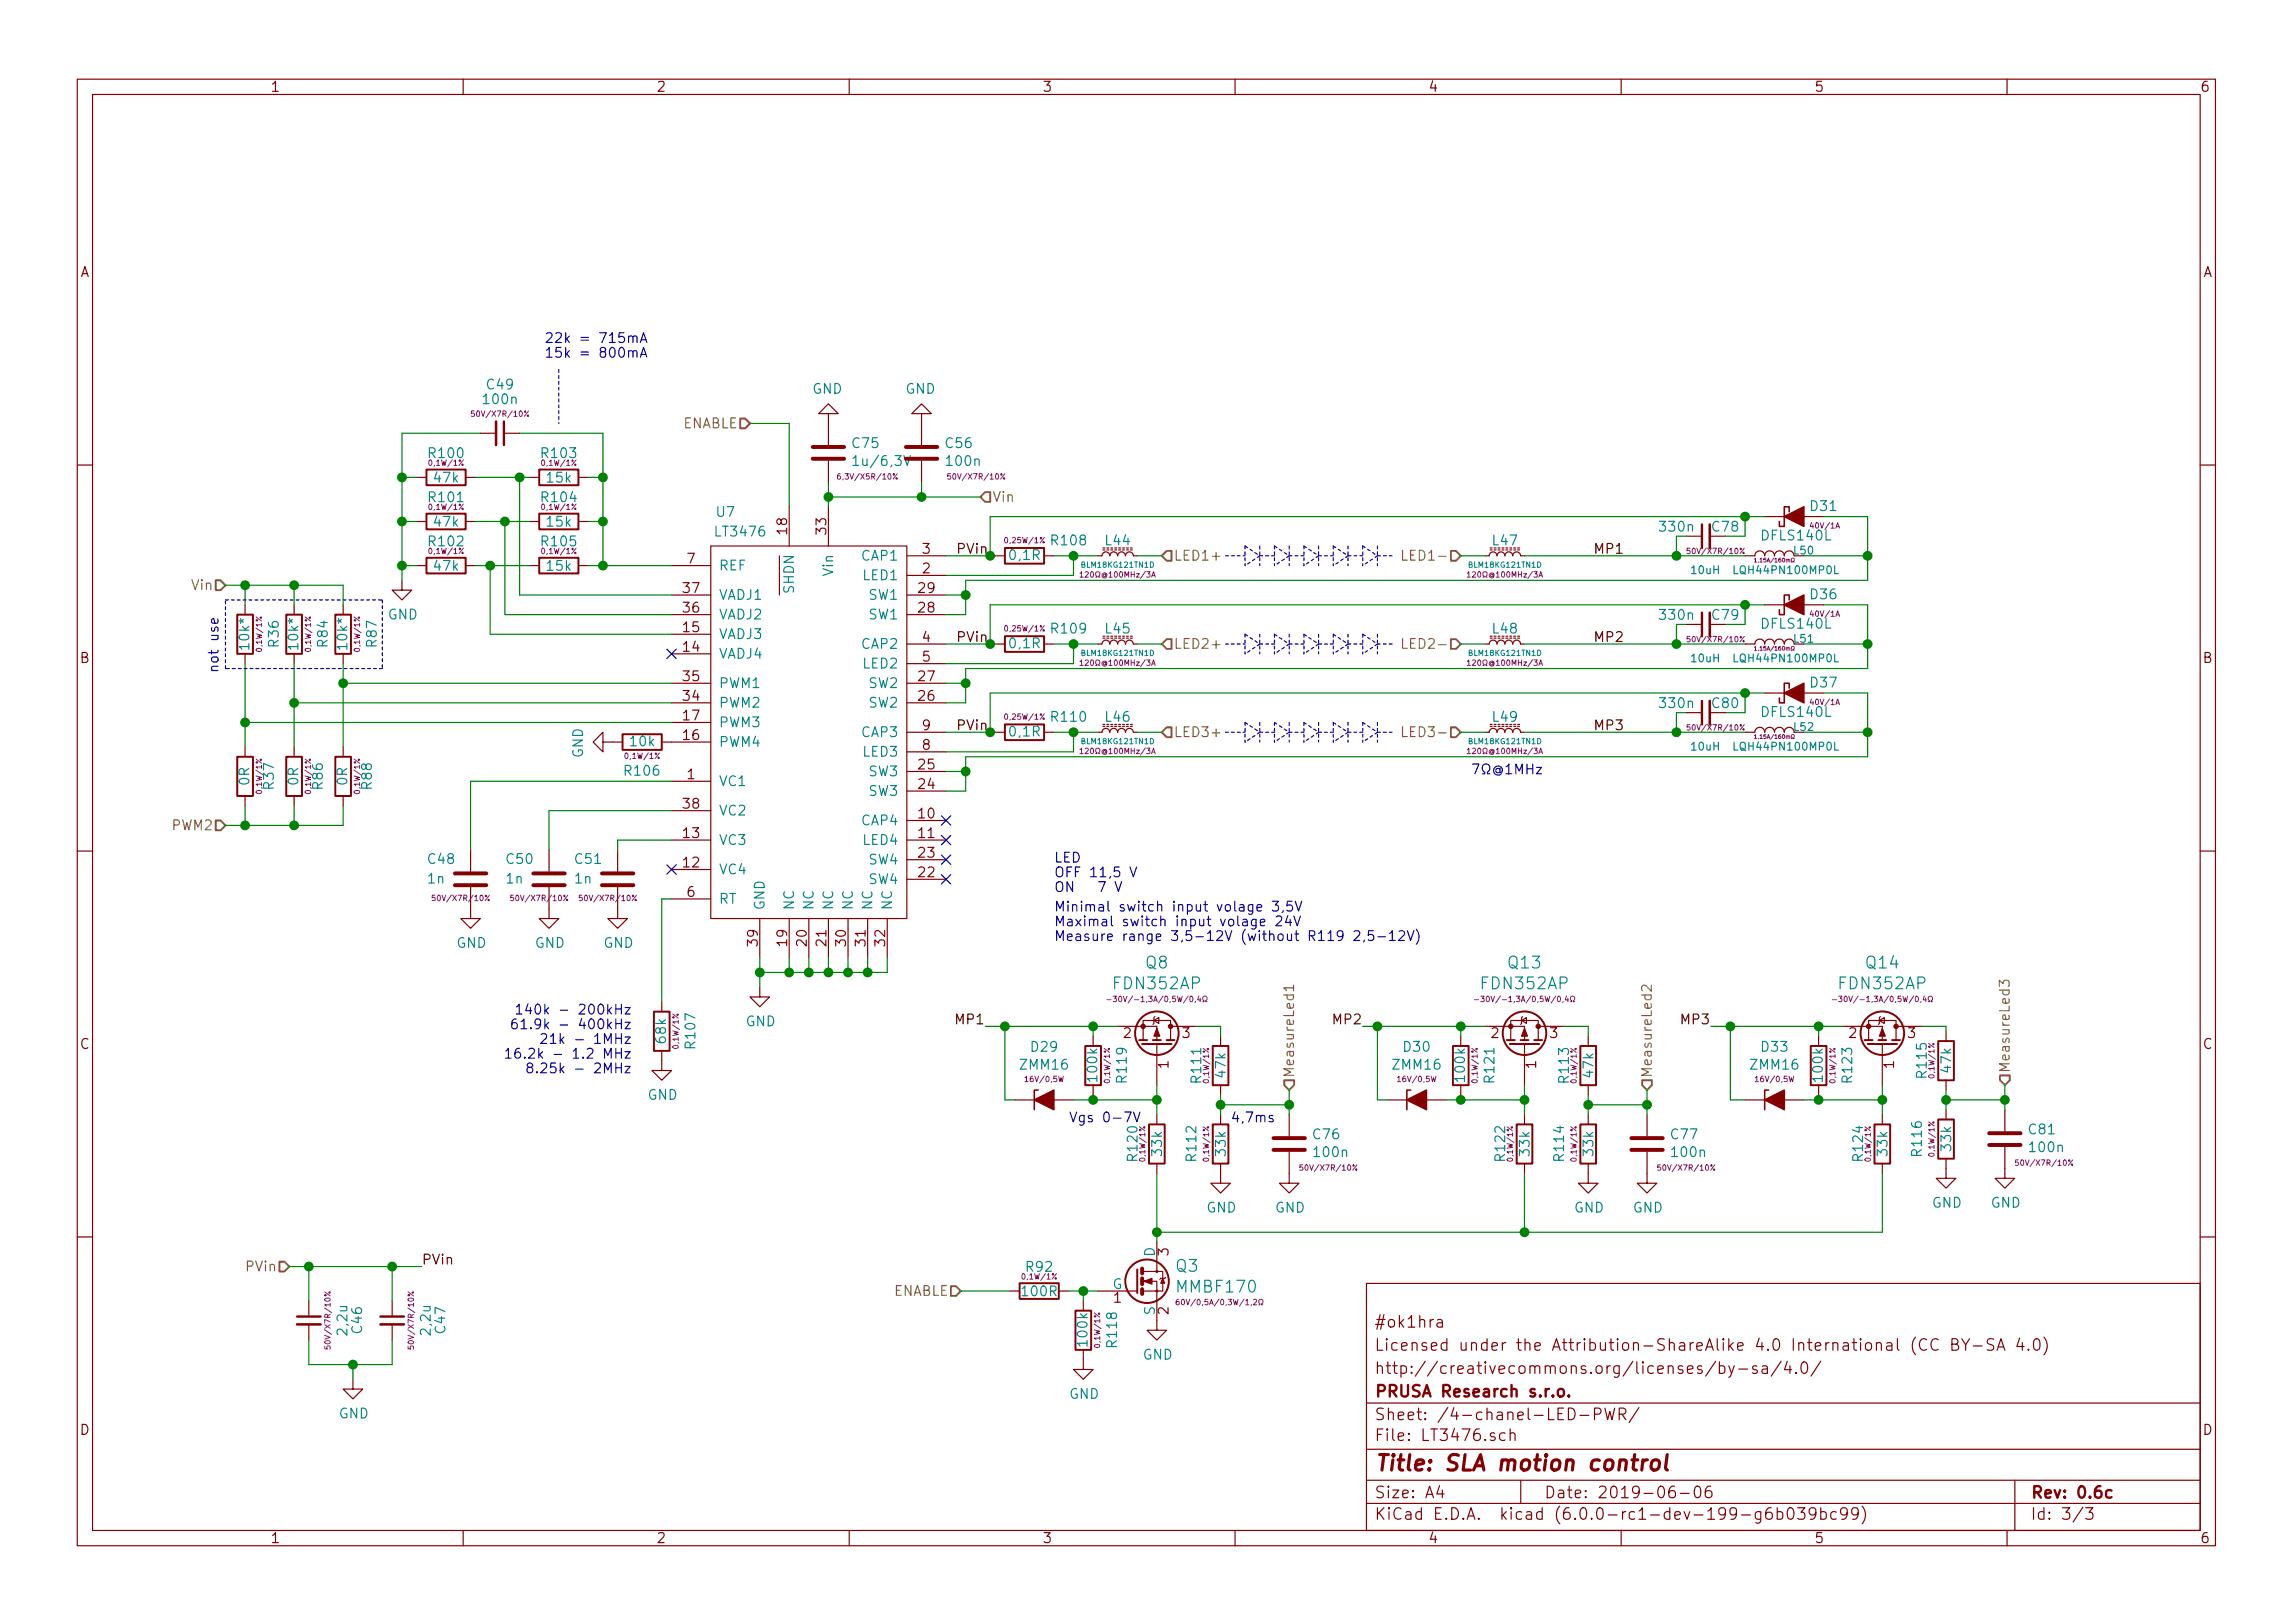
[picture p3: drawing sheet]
<svg xmlns="http://www.w3.org/2000/svg" width="297mm" height="210mm" viewBox="0 0 297 210" stroke-linecap="round" stroke-linejoin="round" font-family="sans-serif">
<defs><g id="words">
<text font-size="2.8" fill="#840000" x="178" y="190.5">Title: SLA motion control</text>
<g font-size="2.1" fill="#008484">
<text x="148.5" y="125.5">Q8</text>
<text x="195.5" y="125.5">Q13</text>
<text x="241.8" y="125.5">Q14</text>
<text x="144.4" y="128.2">FDN352AP</text>
<text x="192.1" y="128.2">FDN352AP</text>
<text x="238.4" y="128.2">FDN352AP</text>
<text x="152.4" y="164.8">Q3</text>
<text x="152.6" y="167.5">MMBF170</text>
</g>
<g font-size="2.1" fill="#840000">
<text x="178" y="172">#ok1hra</text>
<text x="178" y="178">http://creativecommons.org/licenses/by-sa/4.0/</text>
<text x="178" y="175">Licensed under the Attribution-ShareAlike 4.0 International (CC BY-SA 4.0)</text>
<text x="178" y="184">Sheet: /4-chanel-LED-PWR/</text>
<text x="178" y="181">PRUSA Research s.r.o.</text>
<text x="178" y="186.7">File: LT3476.sch</text>
<text x="178" y="196.9">KiCad E.D.A. kicad (6.0.0-rc1-dev-199-g6b039bc99)</text>
<text x="178" y="194.1">Size: A4</text>
<text x="200" y="194.1">Date: 2019-06-06</text>
<text x="263" y="194.1">Rev: 0.6c</text>
<text x="263" y="196.9">Id: 3/3</text>
</g>
<g font-size="1.8" fill="#840000">
<text x="35" y="11.9">1</text>
<text x="85" y="11.9">2</text>
<text x="135" y="11.9">3</text>
<text x="185" y="11.9">4</text>
<text x="235" y="11.9">5</text>
<text x="285" y="11.9">6</text>
<text x="10.4" y="35.9">A</text>
<text x="285.4" y="35.9">A</text>
<text x="102" y="69.2" transform="rotate(-90 102 69.2)">18</text>
<text x="107.1" y="69.2" transform="rotate(-90 107.1 69.2)">33</text>
<text x="119.5" y="71.7">3</text>
<text x="88.6" y="76.8">37</text>
<text x="89.1" y="73">7</text>
<text x="119" y="76.8">29</text>
<text x="119.5" y="74.3">2</text>
<text x="88.6" y="81.9">15</text>
<text x="88.6" y="79.4">36</text>
<text x="119" y="79.4">28</text>
<text x="119.5" y="83.2">4</text>
<text x="10.4" y="85.9">B</text>
<text x="88.6" y="84.4">14</text>
<text x="88.6" y="88.3">35</text>
<text x="119" y="88.3">27</text>
<text x="119.5" y="85.7">5</text>
<text x="285.4" y="85.9">B</text>
<text x="88.6" y="95.9">16</text>
<text x="88.6" y="93.3">17</text>
<text x="88.6" y="90.8">34</text>
<text x="119" y="90.8">26</text>
<text x="119.5" y="94.6">9</text>
<text x="89.1" y="101">1</text>
<text x="119" y="99.7">25</text>
<text x="119.5" y="97.1">8</text>
<text x="88.6" y="104.8">38</text>
<text x="119" y="106">10</text>
<text x="119" y="102.2">24</text>
<text x="88.6" y="112.4">12</text>
<text x="88.6" y="108.6">13</text>
<text x="119" y="108.6">11</text>
<text x="119" y="113.7">22</text>
<text x="119" y="111.1">23</text>
<text x="89.1" y="116.2">6</text>
<text x="98.2" y="122.5" transform="rotate(-90 98.2 122.5)">39</text>
<text x="102" y="122.5" transform="rotate(-90 102 122.5)">19</text>
<text x="104.5" y="122.5" transform="rotate(-90 104.5 122.5)">20</text>
<text x="107.1" y="122.5" transform="rotate(-90 107.1 122.5)">21</text>
<text x="109.6" y="122.5" transform="rotate(-90 109.6 122.5)">30</text>
<text x="112.1" y="122.5" transform="rotate(-90 112.1 122.5)">31</text>
<text x="114.7" y="122.5" transform="rotate(-90 114.7 122.5)">32</text>
<text x="10.4" y="135.9">C</text>
<text x="145.6" y="134.5">2</text>
<text x="153.2" y="134.5">3</text>
<text x="193.2" y="134.5">2</text>
<text x="200.8" y="134.5">3</text>
<text x="239.5" y="134.5">2</text>
<text x="247.2" y="134.5">3</text>
<text x="285.4" y="135.9">C</text>
<text x="151.4" y="138.4" transform="rotate(-90 151.4 138.4)">1</text>
<text x="199" y="138.4" transform="rotate(-90 199 138.4)">1</text>
<text x="245.4" y="138.4" transform="rotate(-90 245.4 138.4)">1</text>
<text x="151.4" y="162.7" transform="rotate(-90 151.4 162.7)">3</text>
<text x="144.3" y="168.8">1</text>
<text x="151.4" y="170.3" transform="rotate(-90 151.4 170.3)">2</text>
<text x="10.4" y="185.9">D</text>
<text x="285.4" y="185.9">D</text>
<text x="35" y="199.9">1</text>
<text x="85" y="199.9">2</text>
<text x="135" y="199.9">3</text>
<text x="185" y="199.9">4</text>
<text x="235" y="199.9">5</text>
<text x="285" y="199.9">6</text>
</g>
<g font-size="1.8" fill="#0000c2">
<text x="70.5" y="44.4">22k = 715mA</text>
<text x="70.5" y="46.3">15k = 800mA</text>
<text x="28.3" y="87.2" transform="rotate(-90 28.3 87.2)">not use</text>
<text x="190.5" y="100.3">7@1MHz</text>
<text x="136.5" y="111.8">LED</text>
<text x="136.5" y="113.7">OFF 11,5 V</text>
<text x="136.5" y="115.6">ON</text>
<text x="136.5" y="118.1">Minimal switch input volage 3,5V</text>
<text x="136.5" y="120">Maximal switch input volage 24V</text>
<text x="136.5" y="121.9">Measure range 3,5-12V (without R119 2,5-12V)</text>
<text x="70.3" y="131.4">140k - 200kHz</text>
<text x="69.3" y="137.2">16.2k - 1.2 MHz</text>
<text x="69.8" y="133.3">61.9k - 400kHz</text>
<text x="72.8" y="135.2">21k - 1MHz</text>
<text x="71.3" y="139.1">8.25k - 2MHz</text>
<text x="138.4" y="145.4">Vgs 0-7V</text>
<text x="159.4" y="145.4">4,7ms</text>
</g>
<g font-size="1.8" fill="#008484">
<text x="62.8" y="52.4">100n</text>
<text x="63.1" y="50.5">C49</text>
<text x="105.2" y="51">GND</text>
<text x="117.3" y="51">GND</text>
<text x="55.7" y="59.4">R100</text>
<text x="70.3" y="59.4">R103</text>
<text x="110.5" y="58.1">C75</text>
<text x="122.6" y="58.1">C56</text>
<text x="55.7" y="65.1">R101</text>
<text x="56.3" y="62.5">47k</text>
<text x="70.3" y="65.1">R104</text>
<text x="70.9" y="62.5">15k</text>
<text x="111.1" y="60.4">1u/6,3V</text>
<text x="122.8" y="60.4">100n</text>
<text x="55.7" y="70.8">R102</text>
<text x="56.3" y="68.2">47k</text>
<text x="70.3" y="70.8">R105</text>
<text x="70.9" y="68.2">15k</text>
<text x="92.8" y="69.5">LT3476</text>
<text x="92.9" y="67">U7</text>
<text x="136.3" y="70.7">R108</text>
<text x="143.3" y="70.7">L44</text>
<text x="193.4" y="70.7">L47</text>
<text x="221.9" y="68.9">C78</text>
<text x="228.3" y="70">DFLS140L</text>
<text x="234.6" y="66.2">D31</text>
<text x="56.3" y="74">47k</text>
<text x="70.9" y="74">15k</text>
<text x="93.1" y="77.7">VADJ1</text>
<text x="93.1" y="73.9">REF</text>
<text x="102.9" y="76.8" transform="rotate(-90 102.9 76.8)">SHDN</text>
<text x="107.9" y="74.5" transform="rotate(-90 107.9 74.5)">Vin</text>
<text x="111.7" y="72.6">CAP1</text>
<text x="111.9" y="75.2">LED1</text>
<text x="112.6" y="77.7">SW1</text>
<text x="130.9" y="72.6">0,1R</text>
<text x="234.6" y="77.6">D36</text>
<text x="32.3" y="84" transform="rotate(-90 32.3 84)">10k*</text>
<text x="36.1" y="83.8" transform="rotate(-90 36.1 83.8)">R36</text>
<text x="38.7" y="84" transform="rotate(-90 38.7 84)">10k*</text>
<text x="42.5" y="83.8" transform="rotate(-90 42.5 83.8)">R84</text>
<text x="45" y="84" transform="rotate(-90 45 84)">10k*</text>
<text x="48.8" y="83.8" transform="rotate(-90 48.8 83.8)">R87</text>
<text x="50.2" y="80.3">GND</text>
<text x="93.1" y="82.8">VADJ3</text>
<text x="93.1" y="80.3">VADJ2</text>
<text x="112.6" y="80.3">SW1</text>
<text x="130.9" y="84">0,1R</text>
<text x="136.3" y="82.1">R109</text>
<text x="143.3" y="82.1">L45</text>
<text x="193.4" y="82.1">L48</text>
<text x="215.2" y="80.3">330n</text>
<text x="221.9" y="80.3">C79</text>
<text x="228.3" y="81.5">DFLS140L</text>
<text x="93.1" y="85.3">VADJ4</text>
<text x="93.1" y="89.1">PWM1</text>
<text x="111.7" y="84.1">CAP2</text>
<text x="111.9" y="86.6">LED2</text>
<text x="112.6" y="89.1">SW2</text>
<text x="234.6" y="89.1">D37</text>
<text x="93.1" y="94.2">PWM3</text>
<text x="93.1" y="91.7">PWM2</text>
<text x="111.7" y="95.5">CAP3</text>
<text x="112.6" y="91.7">SW2</text>
<text x="130.9" y="95.4">0,1R</text>
<text x="136.3" y="93.5">R110</text>
<text x="143.3" y="93.5">L46</text>
<text x="193.4" y="93.5">L49</text>
<text x="215.2" y="91.7">330n</text>
<text x="221.9" y="91.7">C80</text>
<text x="228.3" y="92.9">DFLS140L</text>
<text x="32.3" y="101.7" transform="rotate(-90 32.3 101.7)">0R</text>
<text x="38.7" y="101.7" transform="rotate(-90 38.7 101.7)">0R</text>
<text x="45" y="101.7" transform="rotate(-90 45 101.7)">0R</text>
<text x="75.5" y="98.2" transform="rotate(-90 75.5 98.2)">GND</text>
<text x="81.1" y="100.5">R106</text>
<text x="81.7" y="96.7">10k</text>
<text x="93.1" y="101.8">VC1</text>
<text x="93.1" y="96.8">PWM4</text>
<text x="111.9" y="98">LED3</text>
<text x="112.6" y="100.6">SW3</text>
<text x="35.5" y="102.2" transform="rotate(-90 35.5 102.2)">R37</text>
<text x="41.8" y="102.2" transform="rotate(-90 41.8 102.2)">R86</text>
<text x="48.2" y="102.2" transform="rotate(-90 48.2 102.2)">R88</text>
<text x="93.1" y="105.7">VC2</text>
<text x="111.7" y="106.9">CAP4</text>
<text x="112.6" y="103.1">SW3</text>
<text x="55.5" y="111.9">C48</text>
<text x="65.7" y="111.9">C50</text>
<text x="74.6" y="111.9">C51</text>
<text x="93.1" y="113.3">VC4</text>
<text x="93.1" y="109.5">VC3</text>
<text x="111.9" y="109.5">LED4</text>
<text x="112.6" y="112">SW4</text>
<text x="55.5" y="114.5">1n</text>
<text x="65.6" y="114.5">1n</text>
<text x="74.5" y="114.5">1n</text>
<text x="93.1" y="117.1">RT</text>
<text x="99.1" y="118" transform="rotate(-90 99.1 118)">GND</text>
<text x="102.9" y="118" transform="rotate(-90 102.9 118)">NC</text>
<text x="105.4" y="118" transform="rotate(-90 105.4 118)">NC</text>
<text x="107.9" y="118" transform="rotate(-90 107.9 118)">NC</text>
<text x="110.5" y="118" transform="rotate(-90 110.5 118)">NC</text>
<text x="112.6" y="114.5">SW4</text>
<text x="113" y="118" transform="rotate(-90 113 118)">NC</text>
<text x="115.6" y="118" transform="rotate(-90 115.6 118)">NC</text>
<text x="59.1" y="122.8">GND</text>
<text x="69.3" y="122.8">GND</text>
<text x="78.2" y="122.8">GND</text>
<text x="86.3" y="135.1" transform="rotate(-90 86.3 135.1)">68k</text>
<text x="90.1" y="135.7" transform="rotate(-90 90.1 135.7)">R107</text>
<text x="96.6" y="133">GND</text>
<text x="133.6" y="136.3">D29</text>
<text x="181.9" y="136.3">D30</text>
<text x="228.2" y="136.3">D33</text>
<text x="83.9" y="142.5">GND</text>
<text x="132.3" y="138.6">ZMM16</text>
<text x="142.2" y="140" transform="rotate(-90 142.2 140)">100k</text>
<text x="146" y="140.1" transform="rotate(-90 146 140.1)">R119</text>
<text x="155.6" y="140.2" transform="rotate(-90 155.6 140.2)">R111</text>
<text x="158.8" y="139.5" transform="rotate(-90 158.8 139.5)">47k</text>
<text x="180.5" y="138.6">ZMM16</text>
<text x="189.8" y="140" transform="rotate(-90 189.8 140)">100k</text>
<text x="193.6" y="140.1" transform="rotate(-90 193.6 140.1)">R121</text>
<text x="203.3" y="140.2" transform="rotate(-90 203.3 140.2)">R113</text>
<text x="206.4" y="139.5" transform="rotate(-90 206.4 139.5)">47k</text>
<text x="226.9" y="138.6">ZMM16</text>
<text x="236.1" y="140" transform="rotate(-90 236.1 140)">100k</text>
<text x="240" y="140.1" transform="rotate(-90 240 140.1)">R123</text>
<text x="249.6" y="139.5" transform="rotate(-90 249.6 139.5)">R115</text>
<text x="252.8" y="138.9" transform="rotate(-90 252.8 138.9)">47k</text>
<text x="150.5" y="149.7" transform="rotate(-90 150.5 149.7)">33k</text>
<text x="158.8" y="149.7" transform="rotate(-90 158.8 149.7)">33k</text>
<text x="170.2" y="147.6">C76</text>
<text x="170.4" y="149.9">100n</text>
<text x="198.2" y="149.7" transform="rotate(-90 198.2 149.7)">33k</text>
<text x="206.4" y="149.7" transform="rotate(-90 206.4 149.7)">33k</text>
<text x="216.5" y="147.6">C77</text>
<text x="216.7" y="149.9">100n</text>
<text x="244.5" y="149.7" transform="rotate(-90 244.5 149.7)">33k</text>
<text x="249" y="149.7" transform="rotate(-90 249 149.7)">R116</text>
<text x="252.8" y="149" transform="rotate(-90 252.8 149)">33k</text>
<text x="262.9" y="147">C81</text>
<text x="263.1" y="149.3">100n</text>
<text x="147.4" y="150.3" transform="rotate(-90 147.4 150.3)">R120</text>
<text x="155" y="150.3" transform="rotate(-90 155 150.3)">R112</text>
<text x="195" y="150.3" transform="rotate(-90 195 150.3)">R122</text>
<text x="202.6" y="150.3" transform="rotate(-90 202.6 150.3)">R114</text>
<text x="241.4" y="150.3" transform="rotate(-90 241.4 150.3)">R124</text>
<text x="156.3" y="157.1">GND</text>
<text x="165.2" y="157.1">GND</text>
<text x="203.9" y="157.1">GND</text>
<text x="211.5" y="157.1">GND</text>
<text x="250.3" y="156.5">GND</text>
<text x="257.9" y="156.5">GND</text>
<text x="132.5" y="167.9">100R</text>
<text x="133" y="164.8">R92</text>
<text x="144.1" y="167">G</text>
<text x="149.6" y="162.8" transform="rotate(-90 149.6 162.8)">D</text>
<text x="45" y="172.8" transform="rotate(-90 45 172.8)">2,2u</text>
<text x="46.9" y="172.7" transform="rotate(-90 46.9 172.7)">C46</text>
<text x="55.8" y="172.8" transform="rotate(-90 55.8 172.8)">2,2u</text>
<text x="57.7" y="172.7" transform="rotate(-90 57.7 172.7)">C47</text>
<text x="149.6" y="170.4" transform="rotate(-90 149.6 170.4)">S</text>
<text x="140.9" y="174.3" transform="rotate(-90 140.9 174.3)">100k</text>
<text x="144.7" y="174.4" transform="rotate(-90 144.7 174.4)">R118</text>
<text x="148" y="176.1">GND</text>
<text x="43.9" y="183.8">GND</text>
<text x="138.5" y="181.2">GND</text>
</g>
<g font-size="1.8" fill="#848400">
<text x="88.4" y="55.5">ENABLE</text>
<text x="128.5" y="65">Vin</text>
<text x="24.9" y="76.4">Vin</text>
<text x="152" y="72.6">LED1+</text>
<text x="182.6" y="72.6">LED1-</text>
<text x="152" y="84.1">LED2+</text>
<text x="182.6" y="84.1">LED2-</text>
<text x="152" y="95.5">LED3+</text>
<text x="182.6" y="95.5">LED3-</text>
<text x="22.4" y="107.6">PWM2</text>
<text x="167.6" y="139.7" transform="rotate(-90 167.6 139.7)">MeasureLed1</text>
<text x="214" y="139.7" transform="rotate(-90 214 139.7)">MeasureLed2</text>
<text x="260.3" y="139.1" transform="rotate(-90 260.3 139.1)">MeasureLed3</text>
<text x="32" y="164.7">PVin</text>
<text x="115.7" y="167.9">ENABLE</text>
</g>
<g font-size="1.8">
<text x="123.8" y="71.7">PVin</text>
<text x="206.4" y="71.7">MP1</text>
<text x="123.8" y="83.2">PVin</text>
<text x="206.4" y="83.2">MP2</text>
<text x="123.8" y="94.6">PVin</text>
<text x="206.4" y="94.6">MP3</text>
<text x="124" y="132.7">MP1</text>
<text x="172.9" y="132.7">MP2</text>
<text x="218" y="132.7">MP3</text>
<text x="54.6" y="163.8">PVin</text>
</g>
<text font-size="1.8" fill="#008400" x="215.2" y="68.9">330n</text>
<g font-size="1.4" fill="#008484">
<text x="232.4" y="71.8">L50</text>
<text x="220.1" y="74.4">10uH LQH44PN100MP0L</text>
<text x="232.4" y="83.3">L51</text>
<text x="220.1" y="85.8">10uH LQH44PN100MP0L</text>
<text x="232.4" y="94.7">L52</text>
<text x="220.1" y="97.2">10uH LQH44PN100MP0L</text>
</g>
<g font-size="1" fill="#840084">
<text x="61.7" y="54">50V/X7R/10%</text>
<text x="55.8" y="60.3">0,1W/1%</text>
<text x="70.4" y="60.3">0,1W/1%</text>
<text x="109.1" y="62.1">6,3V/X5R/10%</text>
<text x="123.4" y="62.1">50V/X7R/10%</text>
<text x="55.8" y="71.8">0,1W/1%</text>
<text x="55.8" y="66.1">0,1W/1%</text>
<text x="70.4" y="71.8">0,1W/1%</text>
<text x="70.4" y="66.1">0,1W/1%</text>
<text x="130.4" y="70.4">0,25W/1%</text>
<text x="219.2" y="71.8">50V/X7R/10%</text>
<text x="234.7" y="68.5">40V/1A</text>
<text x="140.8" y="74.8">120@100MHz/3A</text>
<text x="191" y="74.8">120@100MHz/3A</text>
<text x="130.4" y="81.8">0,25W/1%</text>
<text x="219.2" y="83.2">50V/X7R/10%</text>
<text x="234.7" y="79.9">40V/1A</text>
<text x="33.9" y="84.2" transform="rotate(-90 33.9 84.2)">0,1W/1%</text>
<text x="40.3" y="84.2" transform="rotate(-90 40.3 84.2)">0,1W/1%</text>
<text x="46.6" y="84.2" transform="rotate(-90 46.6 84.2)">0,1W/1%</text>
<text x="140.8" y="86.3">120@100MHz/3A</text>
<text x="191" y="86.3">120@100MHz/3A</text>
<text x="130.4" y="93.2">0,25W/1%</text>
<text x="219.2" y="94.6">50V/X7R/10%</text>
<text x="234.7" y="91.3">40V/1A</text>
<text x="81.2" y="98.3">0,1W/1%</text>
<text x="140.8" y="97.7">120@100MHz/3A</text>
<text x="191" y="97.7">120@100MHz/3A</text>
<text x="33.9" y="102.6" transform="rotate(-90 33.9 102.6)">0,1W/1%</text>
<text x="40.3" y="102.6" transform="rotate(-90 40.3 102.6)">0,1W/1%</text>
<text x="46.6" y="102.6" transform="rotate(-90 46.6 102.6)">0,1W/1%</text>
<text x="56.6" y="116.7">50V/X7R/10%</text>
<text x="66.8" y="116.7">50V/X7R/10%</text>
<text x="75.6" y="116.7">50V/X7R/10%</text>
<text x="145.4" y="129.8">-30V/-1,3A/0,5W/0,4</text>
<text x="193" y="129.8">-30V/-1,3A/0,5W/0,4</text>
<text x="239.3" y="129.8">-30V/-1,3A/0,5W/0,4</text>
<text x="87.9" y="135.6" transform="rotate(-90 87.9 135.6)">0,1W/1%</text>
<text x="133.1" y="140.2">16V/0,5W</text>
<text x="143.8" y="140" transform="rotate(-90 143.8 140)">0,1W/1%</text>
<text x="156.6" y="140" transform="rotate(-90 156.6 140)">0,1W/1%</text>
<text x="181.4" y="140.2">16V/0,5W</text>
<text x="191.4" y="140" transform="rotate(-90 191.4 140)">0,1W/1%</text>
<text x="204.2" y="140" transform="rotate(-90 204.2 140)">0,1W/1%</text>
<text x="227.7" y="140.2">16V/0,5W</text>
<text x="237.8" y="140" transform="rotate(-90 237.8 140)">0,1W/1%</text>
<text x="250.6" y="139.4" transform="rotate(-90 250.6 139.4)">0,1W/1%</text>
<text x="250.6" y="149.6" transform="rotate(-90 250.6 149.6)">0,1W/1%</text>
<text x="148.4" y="150.2" transform="rotate(-90 148.4 150.2)">0,1W/1%</text>
<text x="156.6" y="150.2" transform="rotate(-90 156.6 150.2)">0,1W/1%</text>
<text x="169" y="151.7">50V/X7R/10%</text>
<text x="196" y="150.2" transform="rotate(-90 196 150.2)">0,1W/1%</text>
<text x="204.2" y="150.2" transform="rotate(-90 204.2 150.2)">0,1W/1%</text>
<text x="215.3" y="151.7">50V/X7R/10%</text>
<text x="242.3" y="150.2" transform="rotate(-90 242.3 150.2)">0,1W/1%</text>
<text x="261.7" y="151">50V/X7R/10%</text>
<text x="132.6" y="165.8">0,1W/1%</text>
<text x="153.8" y="169.1">60V/0,5A/0,3W/1,2</text>
<text x="42.8" y="174.2" transform="rotate(-90 42.8 174.2)">50V/X7R/10%</text>
<text x="53.6" y="174.2" transform="rotate(-90 53.6 174.2)">50V/X7R/10%</text>
<text x="142.5" y="174.3" transform="rotate(-90 142.5 174.3)">0,1W/1%</text>
</g>
<g font-size="1" fill="#008484">
<text x="140.3" y="73.6">BLM18KG121TN1D</text>
<text x="190.5" y="73.6">BLM18KG121TN1D</text>
<text x="140.3" y="85">BLM18KG121TN1D</text>
<text x="190.5" y="85">BLM18KG121TN1D</text>
<text x="140.3" y="96.4">BLM18KG121TN1D</text>
<text x="190.5" y="96.4">BLM18KG121TN1D</text>
</g>
<g font-size=".7" fill="#840084">
<text x="227.9" y="72.8">1,15A/160m</text>
<text x="227.9" y="84.3">1,15A/160m</text>
<text x="227.9" y="95.7">1,15A/160m</text>
</g>
</g></defs>
<g fill="none" stroke="#840000" stroke-width=".15">
<path d="M10 10.3h277v189.9h-277zM12 12.2h273v186.1h-273zM60 10.3v1.9M110 10.3v1.9M160 10.3v1.9M210 10.3v1.9M260 10.3v1.9M62.2 56.1h2.1M65.3 56.1h2M107.3 53.6h1.3l-1.3-1.3-1.3 1.3h1.3v4.1M107.3 59.7v2.8M119.4 53.6h1.2l-1.2-1.3-1.3 1.3h1.3v4.1"/>
<path d="M119.4 59.7v2.8M10 60.2h2M31.7 78.4v1.2M38.1 78.4v1.2M44.4 78.4v1.2M52.1 75.2v1.2h1.2l-1.2 1.3-1.3-1.3h1.3M54 73.3h1.2M54 67.6h1.2M54 61.8h1.2M60.3 73.3h1.3M60.3 67.6h1.3M60.3 61.8h1.3"/>
<path d="M68.6 73.3h1.2M68.6 67.6h1.2M68.6 61.8h1.2M74.9 73.3h1.3M74.9 67.6h1.3M74.9 61.8h1.3M87 79.6h5.1M87 77.1h5.1M87 73.3h5.1M92.1 70.7h25.4v48.3h-25.4zM101 72v5.1M102.2 65.7v5"/>
<path d="M107.3 65.7v5M117.5 74.5h5.1M117.5 79.6h5.1M117.5 77.1h5.1M117.5 72h5.1M128.9 72h1.3M135.3 72h1.2M142.2 72h.5a.51 .51 0 0 1 .6-.5 .51 .51 0 0 1 .5 .5 .51 .51 0 0 1 .5-.5 .51 .51 0 0 1 .5 .5 .51 .51 0 0 1 .5-.5 .51 .51 0 0 1 .5 .5 .51 .51 0 0 1 .5-.5 .51 .51 0 0 1 .5 .5h.5M192.4 72h.5a.51 .51 0 0 1 .5-.5 .51 .51 0 0 1 .5 .5 .51 .51 0 0 1 .5-.5 .51 .51 0 0 1 .5 .5 .51 .51 0 0 1 .6-.5 .51 .51 0 0 1 .5 .5 .51 .51 0 0 1 .5-.5 .51 .51 0 0 1 .5 .5h.5M218.4 69.5h2.1M226.1 72h1.2a.63 .63 0 0 1 .7-.6 .63 .63 0 0 1 .6 .6 .63 .63 0 0 1 .6-.6 .63 .63 0 0 1 .7 .6 .63 .63 0 0 1 .6-.6 .63 .63 0 0 1 .6 .6 .63 .63 0 0 1 .7-.6 .63 .63 0 0 1 .6 .6M228.6 66.9h7.6"/>
<path d="M228.6 78.4h7.6M285 60.2h2M31.7 84.7v1.3M31.7 96.8v1.2M38.1 84.7v1.3M38.1 96.8v1.2M44.4 84.7v1.3M44.4 96.8v1.2M78.1 96.1v-1.2l-1.3 1.2 1.3 1.3v-1.3h2.5M85.7 96.1h6.4M87 84.7h5.1M87 82.2h5.1"/>
<path d="M87 93.6h5.1M87 91.1h5.1M87 88.5h5.1M117.5 99.9h5.1M117.5 91.1h5.1M117.5 88.5h5.1M117.5 83.4h5.1M117.5 86h5.1M117.5 97.4h5.1M117.5 94.9h5.1M128.9 83.4h1.3M128.9 94.9h1.3"/>
<path d="M135.3 83.4h1.2M135.3 94.9h1.2M142.2 83.4h.5a.51 .51 0 0 1 .6-.5 .51 .51 0 0 1 .5 .5 .51 .51 0 0 1 .5-.5 .51 .51 0 0 1 .5 .5 .51 .51 0 0 1 .5-.5 .51 .51 0 0 1 .5 .5 .51 .51 0 0 1 .5-.5 .51 .51 0 0 1 .5 .5h.5M142.2 94.9h.5a.51 .51 0 0 1 .6-.5 .51 .51 0 0 1 .5 .5 .51 .51 0 0 1 .5-.5 .51 .51 0 0 1 .5 .5 .51 .51 0 0 1 .5-.5 .51 .51 0 0 1 .5 .5 .51 .51 0 0 1 .5-.5 .51 .51 0 0 1 .5 .5h.5M192.4 83.4h.5a.51 .51 0 0 1 .5-.5 .51 .51 0 0 1 .5 .5 .51 .51 0 0 1 .5-.5 .51 .51 0 0 1 .5 .5 .51 .51 0 0 1 .6-.5 .51 .51 0 0 1 .5 .5 .51 .51 0 0 1 .5-.5 .51 .51 0 0 1 .5 .5h.5M192.4 94.9h.5a.51 .51 0 0 1 .5-.5 .51 .51 0 0 1 .5 .5 .51 .51 0 0 1 .5-.5 .51 .51 0 0 1 .5 .5 .51 .51 0 0 1 .6-.5 .51 .51 0 0 1 .5 .5 .51 .51 0 0 1 .5-.5 .51 .51 0 0 1 .5 .5h.5M218.4 80.9h2.1M218.4 92.3h2.1M226.1 83.4h1.2a.63 .63 0 0 1 .7-.6 .63 .63 0 0 1 .6 .6 .63 .63 0 0 1 .6-.6 .63 .63 0 0 1 .7 .6 .63 .63 0 0 1 .6-.6 .63 .63 0 0 1 .6 .6 .63 .63 0 0 1 .7-.6 .63 .63 0 0 1 .6 .6M226.1 94.9h1.2a.63 .63 0 0 1 .7-.7 .63 .63 0 0 1 .6 .7 .63 .63 0 0 1 .6-.7 .63 .63 0 0 1 .7 .7 .63 .63 0 0 1 .6-.7 .63 .63 0 0 1 .6 .7 .63 .63 0 0 1 .7-.7 .63 .63 0 0 1 .6 .7M228.6 89.8h7.6M10 110.3h2"/>
<path d="M31.7 103.1v1.3M38.1 103.1v1.3M44.4 103.1v1.3M61 114.9v4.1h1.2l-1.2 1.3-1.3-1.3h1.3M61 110.1v2.8M71.1 114.9v4.1h1.3l-1.3 1.3-1.3-1.3h1.3M71.1 110.1v2.8M80 114.9v4.1h1.3l-1.3 1.3-1.3-1.3h1.3M80 110.1v2.8M87 101.2h5.1M87 108.8h5.1M87 112.6h5.1"/>
<path d="M87 105h5.1M87 116.5h5.1M98.4 119v5.1M102.2 119v5.1M104.8 119v5.1M107.3 119v5.1M109.9 119v5.1M112.4 119v5.1M114.9 119v5.1M117.5 106.3h5.1M117.5 108.8h5.1M117.5 113.9h5.1"/>
<path d="M117.5 111.4h5.1M117.5 102.5h5.1M285 110.3h2M85.7 136.1v2.6h1.3l-1.3 1.2-1.2-1.2h1.2M85.7 129.8v1.3M98.4 127.9v1.3h1.3l-1.3 1.2-1.2-1.2h1.2M141.6 134.2v1.3M144.8 133h5.1v1.7M149.5 132.2l.6-.4v.8zM149.6 131.7l-.1 .1v.8l-.1 .1M149.9 135.2v5.4M151.6 133v-.8h-3.5v2.5"/>
<path d="M151.6 133v1.7M151.6 133h3.3M158.1 134.2v1.3M189.2 134.2v1.3M192.4 133h5.1v1.7M197.1 132.2l.6-.4v.8zM197.2 131.7l-.1 .1v.8l-.1 .1M197.5 135.2v5.4M199.3 133v-.8h-3.6v2.5M199.3 133h3.3M199.3 133v1.7M205.7 134.2v1.3"/>
<path d="M235.6 134.2v1.3M238.8 133h5v1.7M243.5 132.2l.6-.4v.8zM243.6 131.7l-.1 .1v.8l-.2 .1M243.8 135.2v5.4M245.6 133v-.8h-3.5v2.5M245.6 133h3.3M245.6 133v1.7M252.1 133.6v1.3M252.1 139.9v1.3M131.4 142.5h7.7M141.6 140.6v1.3"/>
<path d="M149.9 144.4v1.3M149.9 150.7v1.3M158.1 150.7v2.6h1.3l-1.3 1.3-1.3-1.3h1.3M158.1 140.6v1.3M158.1 144.4v1.3M167 149.2v4.1h1.3l-1.3 1.3-1.3-1.3h1.3M167 144.4v2.8M179.7 142.5h7.6M189.2 140.6v1.3M197.5 144.4v1.3M197.5 150.7v1.3M205.7 150.7v2.6h1.3l-1.3 1.3-1.2-1.3h1.2"/>
<path d="M205.7 140.6v1.3M205.7 144.4v1.3M213.4 149.2v4.1h1.2l-1.2 1.3-1.3-1.3h1.3M213.4 144.4v2.8M226.1 142.5h7.6M235.6 140.6v1.3M243.8 144.4v1.3M243.8 150.7v1.3M252.1 150.1v2.5h1.3l-1.3 1.3-1.3-1.3h1.3M252.1 143.8v1.2M259.7 148.6v4h1.3l-1.3 1.3-1.3-1.3h1.3M259.7 143.8v2.8"/>
<path d="M10 160.2h2M40 168.5v2.1M40 171.6v2M45.7 178.7v1.3h1.3l-1.3 1.2-1.3-1.2h1.3M50.8 168.5v2.1M50.8 171.6v2M130.8 167.3h1.3M137.2 167.3h1.2M140.3 174.9v2.5h1.3l-1.3 1.3-1.2-1.3h1.2M140.3 168.5v1.3M142.2 167.3h5.1M148.1 167.3h1.8v5h1.2l-1.2 1.3-1.3-1.3h1.3"/>
<path d="M149.9 160.9v3.8h-1.8M149.9 164.7h.7v2.6h-.7v-1.3h-1.8M151 165.5l-.1 .1h-.5l-.2 .1M177 166.3h108v32h-108zM186.2 171l.1-.1 .5 .1v.1v.8M186.8 171.3l-.5 .1a.29 .29 0 0 0-.2 .2 .29 .29 0 0 0 .2 .3h.5M222.2 176.3l-1.2 2M222.7 177a.53 .53 0 0 1 .7 .1v.7a.53 .53 0 0 1-.7 0M222.7 176.4v1.5M224 176.9l.3 1M224.7 176.9l-.5 1.4-.2 .1M225.2 177.4h1.2"/>
<path d="M227.6 177l-.4-.1-.2 .3a.48 .48 0 0 0 .6 .3l.1 .1-.1 .2-.1 .1-.5-.1M228.3 177l.1-.1 .5 .1 .1 .1v.8M229 177.3l-.6 .1a.29 .29 0 0 0-.2 .2 .29 .29 0 0 0 .2 .3l.6-.1M230.7 176.3l-1.3 2M231.5 176.3l-.3 1.1h.9M231.9 176.9v1M232.7 177.8v.1l-.1-.1h.1v.1M233.5 176.6a.35 .35 0 0 1 .3-.2 .35 .35 0 0 1 .3 .3 .77 .77 0 0 1-.4 1.2 .9 .9 0 0 1-.2-1.3zM235.9 176.3l-1.3 2M248.1 173.2a1.79 1.79 0 0 0 0 2.3M249.6 173.6a.6 .6 0 0 0-.8 0 .6 .6 0 0 0-.2 .7 .58 .58 0 0 0 .3 .6 .58 .58 0 0 0 .7-.1M251.1 173.6a.6 .6 0 0 0-.8 0 .6 .6 0 0 0-.2 .7 .58 .58 0 0 0 .3 .6 .58 .58 0 0 0 .7-.1"/>
<path d="M252.9 174.1h.5a.36 .36 0 0 0 .3-.3 .36 .36 0 0 0-.3-.4h-.5v1.5h.5a.4 .4 0 0 0 .3-.4 .4 .4 0 0 0-.3-.4M254.1 173.4l.5 .8 .5-.8M254.6 174.2v.7M255.6 174.4h1.2M258.3 173.5l-.2-.1-.5 .1a.36 .36 0 0 0-.2 .4 .36 .36 0 0 0 .3 .2 .53 .53 0 0 1 .6 .4 .33 .33 0 0 1-.3 .4l-.6-.1M258.7 174.9l.5-1.5 .5 1.5M258.9 174.5h.7M261.6 173.3l-.3 1.1h.9M262 173.9v1M262.8 174.8v.1l-.1-.1h.1v.1M263.6 173.6a.37 .37 0 0 1 .3-.2 .37 .37 0 0 1 .3 .3 1.26 1.26 0 0 1-.1 1.1 .37 .37 0 0 1-.6-.2 1.49 1.49 0 0 1 .1-1zM264.8 173.2a1.71 1.71 0 0 1 0 2.3"/>
<path d="M285 160.2h2M60 198.3v1.9M110 198.3v1.9M160 198.3v1.9M177 194.8h108M177 191.8h108M177 187.8h108M177 181.8h108M186.5 192.5l-.4 1h1M186.8 193v1M195 185.7a.5 .5 0 0 0-.7 0v.6a.47 .47 0 0 0 .5 .3l.2-.1M195.6 185.7a.38 .38 0 0 1 .7 .1v.8"/>
<path d="M195.6 185.1v1.5M197 191.8v3M204.7 183.4h1.1M206.6 183.2h.5a.41 .41 0 0 0 .3-.4 .41 .41 0 0 0-.3-.4h-.5v1.5M207.9 182.4l.4 1.5 .2-1.1 .3 1.1 .4-1.5M209.8 183.2h.5a.4 .4 0 0 0 .3-.4 .4 .4 0 0 0-.3-.4h-.5v1.5M210 198.3v1.9M210.1 183.2l.5 .7M212.3 182.3l-1.3 2M216.9 192.5a.62 .62 0 0 0-.7 .7v.5a.48 .48 0 0 0 .8 .2 .61 .61 0 0 0-.1-.7 .51 .51 0 0 0-.7 .2M217.7 193.5h1.1M219.6 192.7a.37 .37 0 0 1 .4-.2 .37 .37 0 0 1 .3 .3 1.26 1.26 0 0 1-.2 1.1 .34 .34 0 0 1-.5-.2 1.35 1.35 0 0 1 0-1z"/>
<path d="M221.6 192.5a.59 .59 0 0 0-.7 .7l.1 .7a.48 .48 0 0 0 .8-.2l-.1-.5a.51 .51 0 0 0-.7 0l-.1 .2M228.1 195.8v1.2a.42 .42 0 0 1-.6 .3M228.1 195.9a.48 .48 0 0 0-.6 .1l-.1 .1 .1 .6a.48 .48 0 0 0 .6 0M229.4 195.3a.62 .62 0 0 0-.7 .7v.5a.48 .48 0 0 0 .8 .2l.1-.2-.1-.5a.48 .48 0 0 0-.8 .2M230.2 195.9a.53 .53 0 0 1 .7 .1v.7a.53 .53 0 0 1-.7 0M230.2 195.3v1.5M231.7 195.4a.36 .36 0 0 1 .6 .2 .77 .77 0 0 1-.4 1.2l-.3-.1a1.26 1.26 0 0 1 .1-1.3zM232.9 195.3h.9l-.5 .6 .4 .1 .1 .2-.1 .5-.2 .1h-.4l-.2-.1M235.2 196l-.3 .3h-.3l-.2-.3v-.4l.1-.2 .4-.1 .3 .2a1.19 1.19 0 0 1-.3 1.2l-.4 .1M235.9 195.9a.53 .53 0 0 1 .6 .1v.7a.53 .53 0 0 1-.6 0M235.9 195.3v1.5M237.9 195.9a.48 .48 0 0 0-.7 .1v.1v.6a.48 .48 0 0 0 .7 0"/>
<path d="M239.3 196l-.3 .3h-.3l-.3-.3v-.4a.47 .47 0 0 1 .6-.3l.2 .2a1.19 1.19 0 0 1-.2 1.2l-.4 .1M240.7 196l-.1 .2a.48 .48 0 0 1-.7-.1v-.6a.48 .48 0 0 1 .7-.1v.1a1.19 1.19 0 0 1-.2 1.2l-.4 .1M241.2 195.1a1.71 1.71 0 0 1 0 2.3M260 198.3v1.9M261 191.8v6.5M269.8 195.2l-1.2 2M270.2 195.3h.9l-.5 .6 .4 .1 .1 .2-.1 .5-.2 .1h-.4l-.2-.1"/>
<circle cx="149.9" cy="164.7" r=".13"/>
<circle cx="149.9" cy="167.3" r=".13"/>
</g>
<path d="M65.3 54.6v3.1M220.5 67.9v3.1M220.5 79.4v3M220.5 90.8v3M38.5 170.6h3M49.3 170.6h3M201.9 180.1a.41 .41 0 0 1 .7 .1v.4a.41 .41 0 0 1-.4 .3 .41 .41 0 0 1-.4-.3zM203.2 180.8h.1l-.1 .1v-.1v.1M273.5 193.1a.53 .53 0 0 0-.6 .1v.7a.53 .53 0 0 0 .6 0" fill="none" stroke="#840000" stroke-width=".3"/>
<path d="M212.8 189.1l-.1 1.3M213.4 189.1a.55 .55 0 0 0-.6 .4M214.1 189.2a.53 .53 0 0 1 .9 .3l-.1 .6a.54 .54 0 0 1-.5 .4 .54 .54 0 0 1-.5-.4v-.6zM216 188.4l-.3 1.8 .3 .2" fill="none" stroke="#840000" stroke-width=".41"/>
<g fill="none" stroke="#008400" stroke-width=".15">
<path d="M62.2 56.1h-10.1v19.1M67.3 56.1h10.8v17.2M97.2 54.9h5v10.8M29.2 75.8h15.2v2.6M31.7 75.8v2.6M38.1 75.8v2.6M52.1 73.3h1.9M52.1 67.6h1.9M52.1 61.8h1.9M61.6 73.3h7M61.6 67.6h7M61.6 61.8h7"/>
<path d="M63.5 73.3v8.9h23.5M65.4 67.6v12h21.6M67.3 61.8v15.3h19.7M76.2 73.3h10.8M76.2 67.6h1.9M76.2 61.8h1.9M107.3 62.5v3.2M107.3 64.4h19.7M119.4 62.5v1.9M122.6 77.1h2.5M122.6 72h6.3M136.5 72h5.7"/>
<path d="M139.1 72v2.5h-16.5M147.3 72h3.2M189.2 72h3.2M197.5 72h28.6M217.2 69.5v2.5M226.1 66.9v2.6h-2.6M226.1 78.4v2.5h-2.6M228.6 66.9h-100.3v5.1M228.6 78.4h-100.3v5M233.7 72h8.2M236.2 66.9h5.7v8.3h-116.8v4.4h-2.5M236.2 78.4h5.7v8.2h-116.8v4.5h-2.5"/>
<path d="M31.7 86v10.8M31.7 93.6h55.3M38.1 91.1h48.9M38.1 86v10.8M44.4 88.5h42.6M44.4 86v10.8M122.6 83.4h6.3M122.6 88.5h2.5M122.6 94.9h6.3M122.6 99.9h2.5M136.5 83.4h5.7M136.5 94.9h5.7"/>
<path d="M139.1 83.4v2.6h-16.5M139.1 94.9v2.5h-16.5M147.3 83.4h3.2M147.3 94.9h3.2M189.2 83.4h3.2M189.2 94.9h3.2M197.5 83.4h28.6M197.5 94.9h28.6M217.2 80.9v2.5M217.2 92.3v2.6M226.1 89.8v2.5h-2.6M228.6 89.8h-100.3v5.1"/>
<path d="M233.7 83.4h8.2M233.7 94.9h8.2M236.2 89.8h5.7v8.2h-116.8v4.5h-2.5M31.7 104.4v2.5M38.1 104.4v2.5M44.4 104.4v2.5h-15.2M87 116.5h-1.3v13.3M87 101.2h-26v8.9M87 105h-15.9v5.1M87 108.8h-7v1.3M98.4 124.1v3.8M102.2 124.1v1.9"/>
<path d="M104.8 124.1v1.9M107.3 124.1v1.9M109.9 124.1v1.9M112.4 124.1v1.9M114.9 124.1v1.9h-16.5M127.6 133h17.2M130.2 133v9.5h1.2M141.6 133v1.2M154.9 133h3.2v1.2M176.5 133h15.9M178.4 133v9.5h1.3M189.2 133v1.2"/>
<path d="M202.6 133h3.1v1.2M221.6 133h17.2M224.2 133v9.5h1.9M235.6 133v1.2M248.9 133h3.2v.6M139.1 142.5h10.8M141.6 141.9v.6M149.9 140.6v3.8M149.9 152v8.9M158.1 143.1h8.9M158.1 141.9v2.5M167 141.2v3.2"/>
<path d="M187.3 142.5h10.2M189.2 141.9v.6M197.5 140.6v3.8M197.5 152v7.6M205.7 143.1h7.7M205.7 141.9v2.5M213.4 141.2v3.2M233.7 142.5h10.1M235.6 141.9v.6M243.8 152v7.6h-93.9M243.8 140.6v3.8M252.1 141.2v2.6"/>
<path d="M252.1 142.5h7.6M259.7 140.6v3.2M37.5 164.1h17.1M40 173.6v3.2h10.8v-3.2M40 164.1v4.4M45.7 176.8v1.9M50.8 164.1v4.4M124.5 167.3h6.3M138.4 167.3h3.8M140.3 167.3v1.2"/>
</g>
<g fill="#008400" stroke="#008400" stroke-width=".25">
<circle cx="98.4" cy="126" r=".51"/>
<circle cx="112.4" cy="126" r=".51"/>
<circle cx="109.9" cy="126" r=".51"/>
<circle cx="107.3" cy="126" r=".51"/>
<circle cx="104.8" cy="126" r=".51"/>
<circle cx="102.2" cy="126" r=".51"/>
<circle cx="107.3" cy="64.4" r=".51"/>
<circle cx="78.1" cy="73.3" r=".51"/>
<circle cx="78.1" cy="67.6" r=".51"/>
<circle cx="78.1" cy="61.8" r=".51"/>
<circle cx="52.1" cy="73.3" r=".51"/>
<circle cx="52.1" cy="67.6" r=".51"/>
<circle cx="52.1" cy="61.8" r=".51"/>
<circle cx="40" cy="164.1" r=".51"/>
<circle cx="139.1" cy="72" r=".51"/>
<circle cx="128.3" cy="72" r=".51"/>
<circle cx="125.1" cy="77.1" r=".51"/>
<circle cx="226.1" cy="66.9" r=".51"/>
<circle cx="241.9" cy="72" r=".51"/>
<circle cx="139.1" cy="83.4" r=".51"/>
<circle cx="128.3" cy="83.4" r=".51"/>
<circle cx="125.1" cy="88.5" r=".51"/>
<circle cx="226.1" cy="78.4" r=".51"/>
<circle cx="241.9" cy="83.4" r=".51"/>
<circle cx="139.1" cy="94.9" r=".51"/>
<circle cx="128.3" cy="94.9" r=".51"/>
<circle cx="125.1" cy="99.9" r=".51"/>
<circle cx="226.1" cy="89.8" r=".51"/>
<circle cx="241.9" cy="94.9" r=".51"/>
<circle cx="67.3" cy="61.8" r=".51"/>
<circle cx="65.4" cy="67.6" r=".51"/>
<circle cx="63.5" cy="73.3" r=".51"/>
<circle cx="50.8" cy="164.1" r=".51"/>
<circle cx="45.7" cy="176.8" r=".51"/>
<circle cx="38.1" cy="75.8" r=".51"/>
<circle cx="31.8" cy="75.8" r=".51"/>
<circle cx="44.5" cy="88.5" r=".51"/>
<circle cx="38.1" cy="91.1" r=".51"/>
<circle cx="31.8" cy="93.6" r=".51"/>
<circle cx="38.1" cy="106.9" r=".51"/>
<circle cx="31.8" cy="106.9" r=".51"/>
<circle cx="217.2" cy="72" r=".51"/>
<circle cx="217.2" cy="83.4" r=".51"/>
<circle cx="217.2" cy="94.9" r=".51"/>
<circle cx="167" cy="143.1" r=".51"/>
<circle cx="205.7" cy="143.1" r=".51"/>
<circle cx="213.4" cy="143.1" r=".51"/>
<circle cx="252.1" cy="142.5" r=".51"/>
<circle cx="259.7" cy="142.5" r=".51"/>
<circle cx="119.4" cy="64.4" r=".51"/>
<circle cx="140.3" cy="167.3" r=".51"/>
<circle cx="141.6" cy="133" r=".51"/>
<circle cx="149.9" cy="142.5" r=".51"/>
<circle cx="158.1" cy="143.1" r=".51"/>
<circle cx="149.9" cy="159.6" r=".51"/>
<circle cx="189.2" cy="133" r=".51"/>
<circle cx="197.5" cy="142.5" r=".51"/>
<circle cx="197.5" cy="159.6" r=".51"/>
<circle cx="235.6" cy="133" r=".51"/>
<circle cx="243.8" cy="142.5" r=".51"/>
<circle cx="130.2" cy="133" r=".51"/>
<circle cx="141.6" cy="142.5" r=".51"/>
<circle cx="189.2" cy="142.5" r=".51"/>
<circle cx="235.6" cy="142.5" r=".51"/>
<circle cx="224.2" cy="133" r=".51"/>
<circle cx="178.4" cy="133" r=".51"/>
</g>
<g fill="none" stroke="#848400" stroke-width=".25">
<path d="M95.9 54.2h.6l.7 .7-.7 .6h-.6zM27.9 75.2h.7l.6 .6-.6 .6h-.7zM127.6 63.7h.7v1.3h-.7l-.6-.6zM151.1 71.4h.7v1.2h-.7l-.6-.6zM188 71.4h.6l.6 .6-.6 .6h-.6zM151.1 82.8h.7v1.3h-.7l-.6-.7zM151.1 94.2h.7v1.3h-.7l-.6-.6zM188 82.8h.6l.6 .6-.6 .7h-.6zM188 94.2h.6l.6 .7-.6 .6h-.6zM27.9 106.3h.7l.6 .6-.6 .7h-.7zM166.4 139.9h1.2v.7l-.6 .6-.6-.6zM212.7 139.9h1.3v.7l-.6 .6-.7-.6z"/>
<path d="M259.1 139.3h1.2v.6l-.6 .7-.6-.7zM36.2 163.4h.6l.7 .7-.7 .6h-.6zM123.2 166.6h.6l.7 .7-.7 .6h-.6z"/>
</g>
<g fill="none" stroke="#840000" stroke-width=".25">
<path d="M30.7 79.6h2.1v5.1h-2.1zM37.1 79.6h2v5.1h-2zM43.4 79.6h2.1v5.1h-2.1zM55.2 72.3h5.1v2h-5.1zM55.2 66.5h5.1v2.1h-5.1zM55.2 60.8h5.1v2.1h-5.1zM69.8 72.3h5.1v2h-5.1zM69.8 66.5h5.1v2.1h-5.1zM69.8 60.8h5.1v2.1h-5.1zM130.2 71h5.1v2h-5.1zM30.7 98h2.1v5.1h-2.1zM37.1 98h2v5.1h-2z"/>
<path d="M43.4 98h2.1v5.1h-2.1zM80.6 95.1h5.1v2h-5.1zM130.2 82.4h5.1v2h-5.1zM130.2 93.8h5.1v2.1h-5.1zM84.7 131.1h2v5h-2zM140.6 135.5h2v5.1h-2zM147.6 134.7h1M148 135.2h3.8M149.4 134.7h1M151.1 134.7h1M157.1 135.5h2v5.1h-2zM188.2 135.5h2v5.1h-2z"/>
<path d="M195.2 134.7h1M195.6 135.2h3.8M197 134.7h1M198.8 134.7h1M204.7 135.5h2.1v5.1h-2.1zM234.6 135.5h2v5.1h-2zM241.6 134.7h1M241.9 135.2h3.8M243.3 134.7h1M245.1 134.7h1M251.1 134.9h2v5h-2zM148.8 145.7h2.1v5h-2.1z"/>
<path d="M157.1 145.7h2v5h-2zM196.5 145.7h2v5h-2zM204.7 145.7h2.1v5h-2.1zM242.8 145.7h2.1v5h-2.1zM251.1 145h2v5.1h-2zM132.1 166.2h5.1v2.1h-5.1zM139.3 169.8h2.1v5.1h-2.1zM147.3 164.5v3"/>
<circle cx="149.9" cy="133.9" r="2.82"/>
<circle cx="197.5" cy="133.9" r="2.82"/>
<circle cx="243.8" cy="133.9" r="2.82"/>
<circle cx="148.6" cy="166" r="2.82"/>
</g>
<g fill="none" stroke="#0000c2" stroke-width=".15">
<path d="M81.4 43.7a.32 .32 0 0 1 .6 0v.7M81.4 45.6a.32 .32 0 0 1 .6 0v.7M82 43.7a.31 .31 0 0 1 .5-.1v.8M82 45.6a.31 .31 0 0 1 .5-.1v.8M83 44.4l.4-1.3 .4 1.3M83 46.3l.4-1.3 .4 1.3M83.1 44h.6M83.1 45.9h.6M28.2 80.2v.4l-.1 .1h-.6v-.5l.2-.1 .1 .6M197.8 99.6h.8M198.6 99v1.2M199 99.4h.7l-.7 .8h.7"/>
<path d="M142.3 114.2h.9l-.6 1.3M144.4 114.2l.5 1.3 .4-1.3M146.4 112.3l.4 1.3 .4-1.3M162.8 117.6l.6-.1v-.3h-.4l-.2 .2 .1 .6h.5M163.3 119.5l.6-.1-.1-.3h-.4l-.1 .2v.6h.5M164.8 116.8h.8l-.4 .4a.33 .33 0 0 1 .4 .3l-.1 .5h-.5l-.2-.1M165.3 118.8l.2-.1h.3l.2 .1v.2v.2l-.7 .7h.7M166.2 118l-.1 .2M166.8 118.6l-.3 .9h.8M167.1 119.1v.8M167.4 116.8h-.6l-.1 .6 .2-.2h.3l.2 .3v.3l-.2 .2h-.3l-.2-.1M167.6 118.7l.4 1.2 .5-1.2"/>
<path d="M167.8 116.8l.4 1.2 .4-1.2M65.5 136.2l.4-.4v1.3M65.5 137.1h.7M66.9 130.4l.4-.3v1.3M66.9 132a.51 .51 0 0 0-.6 .6v.4l.1 .2 .4 .1 .2-.2v-.4l-.2-.2h-.3l-.2 .2M66.9 131.4h.7M67.3 135.8a.54 .54 0 0 0-.6 .6v.4l.3 .3 .3-.1 .1-.2v-.3a.39 .39 0 0 0-.6-.1l-.1 .1M67.5 132.4l.4-.4v1.3M67.5 133.3h.7M68 137h-.1h.1v.1M68.4 130l-.3 .9h.8M68.5 135.9l.2-.1h.3l.2 .1v.3v.2l-.7 .7h.7"/>
<path d="M68.5 138.3l-.2-.3a.39 .39 0 0 1 .6-.2l.1 .2a.53 .53 0 0 1-.6 .3l-.1 .2v.3l.1 .1 .4 .1 .2-.2v-.3l-.2-.2M68.7 130.5v.9M68.8 133.1v.1v.1v-.2v.2M69.4 130.2a.31 .31 0 0 1 .3-.1 .31 .31 0 0 1 .3 .2 .7 .7 0 0 1-.3 1.1l-.2-.1a1.06 1.06 0 0 1-.1-1.1zM69.5 138.9h.1l-.1 .1v-.1v.1M70.1 134l.2-.1h.3l.2 .1v.3v.2l-.8 .7h.8M70.1 137.8l.2-.1h.3l.2 .1v.3v.2l-.8 .7h.8M71.3 134.3l.4-.4v1.3M71.3 135.2h.7M175.4 120.7l.2-.1h.3l.2 .1v.2v.2l-.7 .7h.7M176.7 121.8l-.1 .2M177.9 120.6h-.6l-.1 .6 .2-.1h.3l.2 .1v.5l-.2 .1h-.3l-.2-.1"/>
<path d="M178.5 121.4h1M180 120.9l.4-.3v1.2M180 121.8h.7M181.2 120.7l.2-.1h.3l.2 .1v.2v.2l-.7 .7h.7M182.3 120.6l.4 1.2 .5-1.2M183.5 120.4a1.47 1.47 0 0 1 0 1.9M145.7 144.1h.8l-.5 1.2M146.8 144.1l.5 1.2 .4-1.2M164.9 144.5a.31 .31 0 0 0-.5 .2l.1 .2a.4 .4 0 0 1 .4 .3l-.1 .1h-.4"/>
</g>
<g fill="none" stroke="#840000" stroke-width=".51">
<path d="M105.3 57.9h4M105.3 59.4h4M117.3 57.9h4.1M117.3 59.4h4.1M58.9 113.2h4.1M58.9 114.7h4.1M69.1 113.2h4.1M69.1 114.7h4.1M78 113.2h4M78 114.7h4M165 147.4h4M165 149h4"/>
<path d="M211.3 147.4h4.1M211.3 149h4.1M257.7 146.8h4M257.7 148.3h4M148 164.3v.7M148 165.6v.8M148 167v.6"/>
</g>
<g fill="none" stroke="#840084" stroke-width=".13">
<path d="M61.4 53.2h-.3v.4l.3-.1 .1 .3-.2 .1h-.2M68.3 53.8l.1-.1 .1 .1-.1 .1zM68.5 53.2l-.6 .7M108.8 61.4l-.3 .1v.4l.1 .2 .3-.1-.1-.3-.2-.1-.1 .2M116 62l.1-.1 .1 .1-.1 .1zM116.2 61.4l-.5 .7M123.1 61.4h-.3v.3h.3l.1 .2-.2 .2-.2-.1M130 61.9h.1l.1 .1-.1 .1zM130.2 61.4l-.6 .7M139.9 74.3l.2-.2v.7M139.9 74.8h.4M140.6 74.1h.2l.2 .2-.5 .5h.5"/>
<path d="M149.2 74.8l.2-.7 .3 .7M149.3 74.6h.3M190.1 74.3l.2-.2v.7M190.1 74.8h.4M190.8 74.1h.2l.2 .2-.5 .5h.5M199.3 74.8l.3-.7 .2 .7M199.4 74.6h.3M218.9 71h-.3l-.1 .4 .4-.1v.3l-.1 .1h-.3M225.8 71.6l.1-.1 .1 .1-.1 .1zM226 71l-.6 .7M227.3 72.4l.1-.1v.5M227.3 72.8h.3"/>
<path d="M227.8 72.8v.1M232.1 72.8h.1l-.1-.2v-.2l.2-.1a.34 .34 0 0 1 0 .5h.1M139.9 85.7l.2-.2v.7M139.9 97.1l.2-.2v.7M139.9 86.2h.4M139.9 97.6h.4M140.6 85.6l.2-.1 .2 .2-.5 .5h.5M140.6 97l.2-.1 .2 .2-.5 .5h.5M149.2 86.2l.2-.7 .3 .7M149.2 97.6l.2-.7 .3 .7M149.3 86h.3M149.3 97.4h.3"/>
<path d="M190.1 85.7l.2-.2v.7M190.1 97.1l.2-.2v.7M190.1 86.2h.4M190.1 97.6h.4M190.8 85.6l.2-.1 .2 .2-.5 .5h.5M190.8 97l.2-.1 .2 .2-.5 .5h.5M199.3 86.2l.3-.7 .2 .7M199.3 97.6l.3-.7 .2 .7M199.4 86h.3M199.4 97.4h.3M218.9 82.4h-.3l-.1 .4 .4-.1v.3l-.1 .2-.3-.1M218.9 93.9h-.3l-.1 .3h.4v.3l-.1 .1-.3-.1"/>
<path d="M225.8 83h.1l.1 .1-.1 .1zM225.8 94.4h.1l.1 .1-.1 .1zM226 82.4l-.6 .8M226 93.9l-.6 .7M227.3 83.9l.1-.2v.5M227.3 95.3l.1-.1v.5M227.3 84.2h.3M227.3 95.7h.3M227.8 84.2v.1M227.8 95.7h.1M232.1 84.2h.1l-.1-.2v-.2l.2-.1a.34 .34 0 0 1 0 .5h.1M232.1 95.7h.1l-.1-.3v-.2h.2a.34 .34 0 0 1 0 .5h.1"/>
<path d="M56.3 116h-.3v.3h.3l.1 .3-.2 .1-.2-.1M63.2 116.5h.1l.1 .1-.1 .1zM63.4 116l-.6 .7M66.5 116h-.3l-.1 .3h.4v.3l-.1 .1-.3-.1M73.4 116.5h.1l.1 .1-.1 .1zM73.6 116l-.6 .7M75.4 116h-.3l-.1 .3h.4v.3l-.1 .1-.3-.1M82.3 116.5l.1 .1-.1 .1zM82.4 116l-.5 .7M132.8 139.6l.2-.2v.7M143.4 129.5h.5M144.2 129.1h.4l-.2 .2 .2 .1v.3h-.4"/>
<path d="M145 129.1h.1a.39 .39 0 0 1 .2 .3 .39 .39 0 0 1-.2 .4l-.2-.3zM154.9 129.7l-.1 .2M155.3 129l-.2 .5h.5M155.5 129.3v.5M155.8 129.8h.2v-.2a.31 .31 0 0 1-.2-.3 .31 .31 0 0 1 .4-.2l.2 .2-.2 .5h.2M181 139.6l.2-.2v.7M191 129.5h.5M191.8 129.1h.5l-.3 .2 .2 .1v.3h-.4M192.6 129.1h.1a.39 .39 0 0 1 .2 .3 .39 .39 0 0 1-.2 .4 .44 .44 0 0 1-.1-.7zM202.5 129.7l-.1 .2M202.9 129l-.1 .5h.4M203.1 129.3v.5"/>
<path d="M203.4 129.8h.2v-.2a.31 .31 0 0 1-.2-.3 .31 .31 0 0 1 .4-.2l.2 .2-.2 .5h.2M227.4 139.6l.2-.2v.7M237.4 129.5h.5M238.2 129.1h.4l-.2 .2 .2 .1v.3h-.4M239 129.1h.1a.39 .39 0 0 1 .2 .3 .39 .39 0 0 1-.2 .4l-.2-.3zM248.8 129.7v.2M249.3 129l-.2 .5h.5M249.5 129.3v.5M249.8 129.8h.2v-.2a.31 .31 0 0 1-.2-.3 .31 .31 0 0 1 .3-.2l.2 .2-.1 .5h.1M132.8 140.1h.4M168.7 150.9h-.3v.4l.3-.1 .1 .3-.2 .1h-.2M175.6 151.5l.1-.1 .1 .1-.1 .1z"/>
<path d="M175.8 150.9l-.6 .7M181 140.1h.4M215.1 150.9h-.3l-.1 .4 .4-.1v.3l-.1 .1h-.3M222 151.5v-.1l.1 .1-.1 .1zM222.1 150.9l-.5 .7M227.4 140.1h.4M261.4 150.3h-.3v.3h.3l.1 .2-.2 .2-.2-.1M268.3 150.8h.1l.1 .1-.1 .1zM268.5 150.3l-.6 .7M42.1 174.4v.3l.3 .1v-.4h.3v.4M42.1 167.4l.7 .5M42.6 167.4l.2 .1-.1 .1-.1-.1z"/>
<path d="M52.9 174.4v.3l.3 .1v-.4h.3v.4M52.9 167.4l.7 .5M53.4 167.4l.2 .1-.1 .1-.1-.1zM152.7 168.3l-.2 .1-.2 .5 .2 .1h.2v-.4h-.2l-.2 .1M153.1 168.4l.1-.1a.39 .39 0 0 1 .2 .4 .39 .39 0 0 1-.2 .3l-.2-.2zM162.4 168.4l.3-.1 .1 .2-.4 .5h.4M163.1 169h.1v-.1a.31 .31 0 0 1-.1-.4 .31 .31 0 0 1 .3-.2l.2 .2v.3l-.2 .1v.1h.2"/>
</g>
<path d="M64.3 54.6v3.1M221.5 67.9v3.1M221.5 79.4v3M221.5 90.8v3M38.5 171.6h3M49.3 171.6h3" fill="none" stroke="#840000" stroke-width=".33"/>
<path d="M181.7 71.3v1.3h.6M181.7 82.7v1.3h.6M181.7 94.2v1.2h.6M167.6 128h-1.3l.3 .4M167.6 127.6v.8M213.9 127.6v.8l-.7-.7-.2-.1-.2 .1-.2 .2v.3l.2 .2M259 127.8v-.8l.5 .4 .1-.4h.5l.2 .2v.4l-.2 .2" fill="none" stroke="#848400" stroke-width=".15"/>
<path d="M110.5 59.4l.4-.4v1.3M117.1 59l.4 1.3 .4-1.3M110.5 60.3h.7M219.1 73.6l.3-.3v1M219.1 74.3h.6M237.7 73.3v1h.5M219.1 85l.3-.3v1M219.1 96.4l.3-.2v1M219.1 85.7h.6M219.1 97.2h.6M237.7 84.7v1h.5M237.7 96.2v1h.5" fill="none" stroke="#008484" stroke-width=".15"/>
<g fill="#840000" stroke="#840000" stroke-width=".2">
<path d="M231.1 66.9l2.6-1.2v2.5z"/>
<path d="M231.1 78.4l2.6-1.3v2.5z"/>
<path d="M231.1 89.8l2.6-1.3v2.6z"/>
<path d="M134 142.5l2.5-1.3v2.6z"/>
<path d="M182.2 142.5l2.6-1.3v2.6z"/>
<path d="M228.6 142.5l2.5-1.3v2.6z"/>
</g>
<path d="M231.8 66.3v-.6h-.7v2.5h-.6v-.6M231.8 77.7v-.6h-.7v2.5h-.6v-.6M231.8 89.1v-.6h-.7v2.6h-.6v-.7M134.5 141.2h-.5v2.6M182.8 141.2h-.6v2.6M229.1 141.2h-.5v2.6" fill="none" stroke="#840000" stroke-width=".2"/>
<path d="M86.4 84.1l1.2 1.2M87.6 84.1l-1.2 1.2M86.4 112l1.2 1.3M87.6 112l-1.2 1.3M121.9 105.7l1.3 1.2M121.9 108.2l1.3 1.2M121.9 110.8l1.3 1.2M121.9 113.3l1.3 1.2M123.2 105.7l-1.3 1.2M123.2 108.2l-1.3 1.2M123.2 110.8l-1.3 1.2M123.2 113.3l-1.3 1.2" fill="none" stroke="#000084" stroke-width=".15"/>
<path d="M149 72.8a.36 .36 0 0 1 .4 .3 .36 .36 0 0 1-.4 .4zM199.2 72.8a.36 .36 0 0 1 .4 .3 .36 .36 0 0 1-.4 .4zM149 84.2a.36 .36 0 0 1 .4 .4 .36 .36 0 0 1-.4 .3zM149 95.7a.36 .36 0 0 1 .4 .3 .36 .36 0 0 1-.4 .4zM199.2 84.2a.36 .36 0 0 1 .4 .4 .36 .36 0 0 1-.4 .3zM199.2 95.7a.36 .36 0 0 1 .4 .3 .36 .36 0 0 1-.4 .4z" fill="none" stroke="#008484" stroke-width=".13"/>
<g fill="none" stroke="#0000c2" stroke-width=".15" stroke-dasharray=".4 .4">
<path d="M72.4 47.9v7M29.2 77.7h20.3M49.5 77.7v8.9M158.7 72h2.6M161.3 70.7l1.9 1.3M161.3 70.7v2.6M163.2 72l-1.9 1.3M163.2 70.7v2.6M163.2 72h1.9M165.1 70.7l1.9 1.3M165.1 70.7v2.6M167 72l-1.9 1.3"/>
<path d="M167 70.7v2.6M167 72h1.9M168.9 70.7l1.9 1.3M168.9 70.7v2.6M170.8 72l-1.9 1.3M170.8 70.7v2.6M170.8 72h1.9M172.7 70.7l1.9 1.3M172.7 70.7v2.6M174.6 72l-1.9 1.3M174.6 70.7v2.6M174.6 72h1.9"/>
<path d="M176.5 70.7l1.9 1.3M176.5 70.7v2.6M178.4 72l-1.9 1.3M178.4 70.7v2.6M178.4 72h1.9M29.2 86.6v-8.9M49.5 86.6h-20.3M158.7 83.4h2.6M158.7 94.9h2.6M161.3 82.2l1.9 1.2M161.3 82.2v2.5M161.3 93.6l1.9 1.3"/>
<path d="M161.3 93.6v2.5M163.2 83.4l-1.9 1.3M163.2 82.2v2.5M163.2 83.4h1.9M163.2 94.9l-1.9 1.2M163.2 93.6v2.5M163.2 94.9h1.9M165.1 82.2l1.9 1.2M165.1 82.2v2.5M165.1 93.6l1.9 1.3M165.1 93.6v2.5M167 83.4l-1.9 1.3"/>
<path d="M167 82.2v2.5M167 83.4h1.9M167 94.9l-1.9 1.2M167 93.6v2.5M167 94.9h1.9M168.9 82.2l1.9 1.2M168.9 82.2v2.5M168.9 93.6l1.9 1.3M168.9 93.6v2.5M170.8 83.4l-1.9 1.3M170.8 82.2v2.5M170.8 83.4h1.9"/>
<path d="M170.8 94.9l-1.9 1.2M170.8 93.6v2.5M170.8 94.9h1.9M172.7 82.2l1.9 1.2M172.7 82.2v2.5M172.7 93.6l1.9 1.3M172.7 93.6v2.5M174.6 83.4l-1.9 1.3M174.6 82.2v2.5M174.6 83.4h1.9M174.6 94.9l-1.9 1.2M174.6 93.6v2.5"/>
<path d="M174.6 94.9h1.9M176.5 82.2l1.9 1.2M176.5 82.2v2.5M176.5 93.6l1.9 1.3M176.5 93.6v2.5M178.4 83.4l-1.9 1.3M178.4 82.2v2.5M178.4 83.4h1.9M178.4 94.9l-1.9 1.2M178.4 93.6v2.5M178.4 94.9h1.9"/>
</g>
<g fill="#840000" stroke="#840000" stroke-width=".15">
<path d="M150.6 165.6l.3 .6h-.5z"/>
<path d="M148.2 166l1-.4v.8z"/>
<path d="M149.9 133.2l.3 1h-.7z"/>
<path d="M197.5 133.2l.4 1h-.8z"/>
<path d="M243.8 133.2l.4 1h-.7z"/>
<circle cx="148.1" cy="133" r=".28"/>
<circle cx="151.6" cy="133" r=".28"/>
<circle cx="195.7" cy="133" r=".28"/>
<circle cx="199.3" cy="133" r=".28"/>
<circle cx="242.1" cy="133" r=".28"/>
<circle cx="245.6" cy="133" r=".28"/>
</g>
<use href="#words"/>
</svg>
